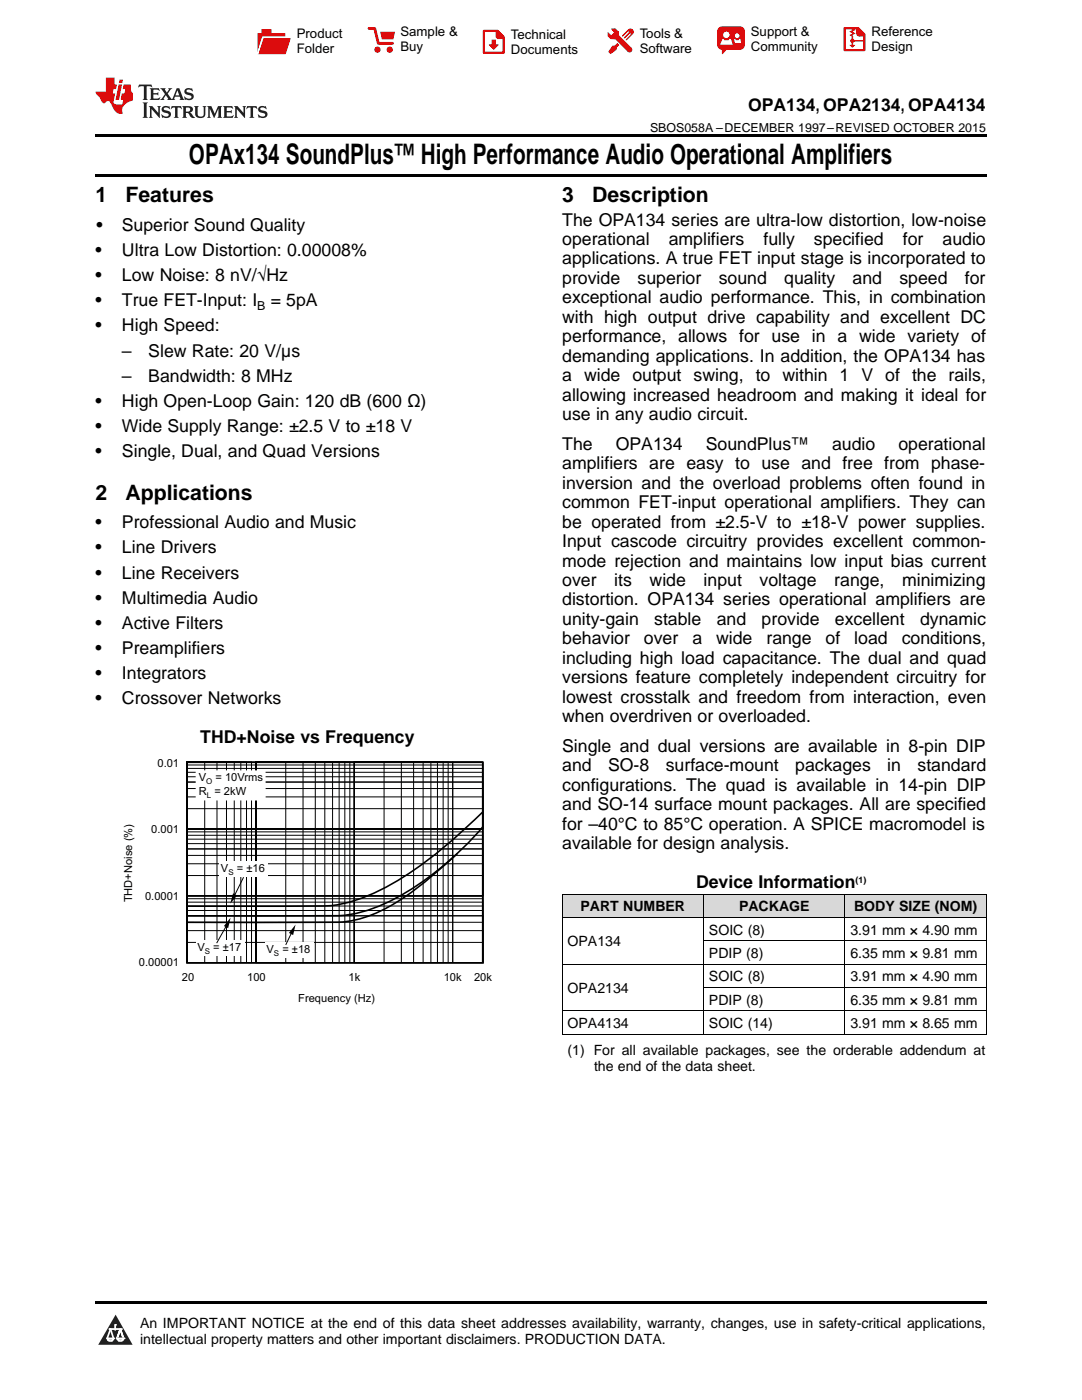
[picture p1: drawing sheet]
<svg xmlns="http://www.w3.org/2000/svg" width="216mm" height="279mm" viewBox="0 0 216 279" stroke-linecap="round" stroke-linejoin="round" font-family="sans-serif">
<defs><g id="words">
<text font-size="5.6" x="37.7" y="32.8">OPAx134 SoundPlus™ High Performance Audio Operational Amplifiers</text>
<g font-size="4.2">
<text x="19" y="40.4">1</text>
<text x="25" y="40.4">Features</text>
<text x="112.2" y="40.4">3</text>
<text x="118.2" y="40.4">Description</text>
<text x="19" y="99.7">2</text>
<text x="25" y="99.7">Applications</text>
</g>
<g font-size="3.5">
<text x="149.3" y="22.2">OPA134, OPA2134, OPA4134</text>
<text x="19.2" y="46.1">•</text>
<text x="24.3" y="46.1">Superior Sound Quality</text>
<text x="112.2" y="45">The OPA134 series are ultra-low distortion, low-noise</text>
<text x="19" y="51.1">•</text>
<text x="24.3" y="51.1">Ultra Low Distortion: 0.00008%</text>
<text x="112.2" y="48.9">operational</text>
<text x="112.2" y="52.8">applications. A true FET input stage is incorporated to</text>
<text x="133.4" y="48.9">amplifiers</text>
<text x="152.3" y="48.9">fully</text>
<text x="162.4" y="48.9">specified</text>
<text x="180.1" y="48.9">for</text>
<text x="188.1" y="48.9">audio</text>
<text x="19" y="56.1">•</text>
<text x="24.3" y="56.1">Low Noise: 8 nV/√Hz</text>
<text x="112.2" y="56.7">provide</text>
<text x="127.2" y="56.7">superior</text>
<text x="143.4" y="56.7">sound</text>
<text x="156.5" y="56.7">quality</text>
<text x="170.1" y="56.7">and</text>
<text x="179.5" y="56.7">speed</text>
<text x="192.5" y="56.7">for</text>
<text x="19" y="61.1">•</text>
<text x="24.3" y="61.1">True FET-Input: I</text>
<text x="54" y="61.1">= 5pA</text>
<text x="112.2" y="60.5">exceptional audio performance. This, in combination</text>
<text x="112.2" y="64.4">with high output drive capability and excellent DC</text>
<text x="19" y="66.1">•</text>
<text x="24.3" y="66.1">High Speed:</text>
<text x="24.3" y="71.2">–</text>
<text x="29.6" y="71.2">Slew Rate: 20 V/µs</text>
<text x="112.2" y="68.3">performance, allows for use in a wide variety of</text>
<text x="24.3" y="76.3">–</text>
<text x="29.6" y="76.3">Bandwidth: 8 MHz</text>
<text x="112.2" y="72.2">demanding applications. In addition, the OPA134 has</text>
<text x="112.2" y="76.1">a wide output swing, to within 1 V of the rails,</text>
<text x="19" y="81.3">•</text>
<text x="24.3" y="81.3">High Open-Loop Gain: 120 dB (600 Ω)</text>
<text x="112.2" y="79.9">allowing increased headroom and making it ideal for</text>
<text x="112.2" y="83.8">use in any audio circuit.</text>
<text x="19" y="86.3">•</text>
<text x="24.3" y="86.3">Wide Supply Range: ±2.5 V to ±18 V</text>
<text x="112.2" y="89.8">The</text>
<text x="122.9" y="89.8">OPA134</text>
<text x="140.8" y="89.8">SoundPlus™</text>
<text x="166" y="89.8">audio</text>
<text x="179.3" y="89.8">operational</text>
<text x="19" y="91.3">•</text>
<text x="24.3" y="91.3">Single, Dual, and Quad Versions</text>
<text x="112.2" y="93.7">amplifiers are easy to use and free from phase-</text>
<text x="112.2" y="97.5">inversion and the overload problems often found in</text>
<text x="112.2" y="101.4">common FET-input operational amplifiers. They can</text>
<text x="19" y="105.4">•</text>
<text x="24.3" y="105.4">Professional Audio and Music</text>
<text x="112.2" y="105.3">be operated from ±2.5-V to ±18-V power supplies.</text>
<text x="19" y="110.5">•</text>
<text x="24.3" y="110.5">Line Drivers</text>
<text x="112.2" y="109.2">Input cascode circuitry provides excellent common-</text>
<text x="112.2" y="113.1">mode rejection and maintains low input bias current</text>
<text x="19" y="115.5">•</text>
<text x="24.3" y="115.5">Line Receivers</text>
<text x="112.2" y="116.9">over</text>
<text x="122.6" y="116.9">its</text>
<text x="129.6" y="116.9">wide</text>
<text x="140.4" y="116.9">input</text>
<text x="151.6" y="116.9">voltage</text>
<text x="166.5" y="116.9">range,</text>
<text x="180" y="116.9">minimizing</text>
<text x="19" y="120.5">•</text>
<text x="19" y="125.5">•</text>
<text x="24.3" y="120.5">Multimedia Audio</text>
<text x="24.3" y="125.5">Active Filters</text>
<text x="112.2" y="120.8">distortion. OPA134 series operational amplifiers are</text>
<text x="112.2" y="124.7">unity-gain</text>
<text x="130.5" y="124.7">stable</text>
<text x="143" y="124.7">and</text>
<text x="152" y="124.7">provide</text>
<text x="166.6" y="124.7">excellent</text>
<text x="183.6" y="124.7">dynamic</text>
<text x="19" y="130.5">•</text>
<text x="24.3" y="130.5">Preamplifiers</text>
<text x="112.2" y="128.6">behavior</text>
<text x="128.5" y="128.6">over</text>
<text x="138.1" y="128.6">a</text>
<text x="142.9" y="128.6">wide</text>
<text x="152.9" y="128.6">range</text>
<text x="164.7" y="128.6">of</text>
<text x="170.5" y="128.6">load</text>
<text x="179.9" y="128.6">conditions,</text>
<text x="19" y="135.5">•</text>
<text x="24.3" y="135.5">Integrators</text>
<text x="112.2" y="132.5">including high load capacitance. The dual and quad</text>
<text x="112.2" y="136.3">versions feature completely independent circuitry for</text>
<text x="19" y="140.5">•</text>
<text x="24.3" y="140.5">Crossover Networks</text>
<text x="112.2" y="140.2">lowest crosstalk and freedom from interaction, even</text>
<text x="40" y="148.3">THD+Noise vs Frequency</text>
<text x="112.2" y="144.1">when overdriven or overloaded.</text>
<text x="112.2" y="150.1">Single and dual versions are available in 8-pin DIP</text>
<text x="112.2" y="154">and</text>
<text x="121.3" y="154">SO-8</text>
<text x="132.9" y="154">surface-mount</text>
<text x="158.7" y="154">packages</text>
<text x="177.1" y="154">in</text>
<text x="183.1" y="154">standard</text>
<text x="112.2" y="157.8">configurations. The quad is available in 14-pin DIP</text>
<text x="112.2" y="161.7">and SO-14 surface mount packages. All are specified</text>
<text x="112.2" y="165.6">for –40°C to 85°C operation. A SPICE macromodel is</text>
<text x="112.2" y="169.5">available for design analysis.</text>
<text x="138.9" y="177.2">Device Information</text>
</g>
<g font-size="2.8">
<text x="115.8" y="181.9">PART NUMBER</text>
<text x="147.5" y="181.9">PACKAGE</text>
<text x="170.4" y="181.9">BODY SIZE (NOM)</text>
<text x="113.2" y="188.8">OPA134</text>
<text x="141.5" y="186.5">SOIC (8)</text>
<text x="141.5" y="191.2">PDIP (8)</text>
<text x="169.7" y="186.5">3.91 mm × 4.90 mm</text>
<text x="169.7" y="191.2">6.35 mm × 9.81 mm</text>
<text x="141.5" y="195.8">SOIC (8)</text>
<text x="169.7" y="195.8">3.91 mm × 4.90 mm</text>
<text x="113.2" y="198.2">OPA2134</text>
<text x="141.5" y="200.5">PDIP (8)</text>
<text x="169.7" y="200.5">6.35 mm × 9.81 mm</text>
<text x="113.2" y="205.1">OPA4134</text>
<text x="141.5" y="205.1">SOIC (14)</text>
<text x="169.7" y="205.1">3.91 mm × 8.65 mm</text>
<text x="113.2" y="210.6">(1) For all available packages, see the orderable addendum at</text>
<text x="118.5" y="213.8">the end of the data sheet.</text>
<text x="27.9" y="265">An IMPORTANT NOTICE at the end of this data sheet addresses availability, warranty, changes, use in safety-critical applications,</text>
<text x="27.9" y="268.2">intellectual property matters and other important disclaimers. PRODUCTION DATA.</text>
</g>
<g font-size="2.6">
<text x="59.2" y="7.6">Product</text>
<text x="59.2" y="10.6">Folder</text>
<text x="79.9" y="7.3">Sample &amp;</text>
<text x="79.9" y="10.2">Buy</text>
<text x="102" y="7.8">Technical</text>
<text x="102" y="10.8">Documents</text>
<text x="127.6" y="7.6">Tools &amp;</text>
<text x="127.6" y="10.6">Software</text>
<text x="149.8" y="7.2">Support &amp;</text>
<text x="149.8" y="10.2">Community</text>
<text x="173.9" y="7.3">Reference</text>
<text x="173.9" y="10.2">Design</text>
</g>
<g font-size="2.5">
<text x="129.7" y="26.3">SBOS058A –DECEMBER 1997–REVISED OCTOBER 2015</text>
<text x="51.3" y="61.8">B</text>
</g>
<g font-size="2.2">
<text x="31.4" y="153.1">0.01</text>
<text x="39.7" y="155.9">V</text>
<text x="43" y="155.9">= 10Vrms</text>
<text x="39.7" y="158.7">R</text>
<text x="42.8" y="158.7">= 2kW</text>
<text x="30.2" y="166.3">0.001</text>
<text x="29" y="179.6">0.0001</text>
<text x="44.1" y="174">V</text>
<text x="47.3" y="174">= ±16</text>
<text x="26.3" y="180.1" transform="rotate(-90 26.3 180.1)">THD+Noise (%)</text>
<text x="39.4" y="189.8">V</text>
<text x="42.6" y="189.8">= ±17</text>
<text x="53.2" y="190.2">V</text>
<text x="56.3" y="190.2">= ±18</text>
<text x="27.7" y="192.9">0.00001</text>
<text x="36.3" y="195.8">20</text>
<text x="49.3" y="195.8">100</text>
<text x="69.5" y="195.8">1k</text>
<text x="88.6" y="195.8">10k</text>
<text x="94.6" y="195.8">20k</text>
<text x="59.5" y="200">Frequency (Hz)</text>
</g>
<text font-size="1.8" x="170.7" y="176.2">(1)</text>
<g font-size="1.6">
<text x="41.2" y="156.5">O</text>
<text x="41.3" y="159.3">L</text>
<text x="45.6" y="174.7">S</text>
<text x="40.9" y="190.5">S</text>
<text x="54.7" y="190.8">S</text>
</g>
</g></defs>
<g fill="#d8d8d8">
<path d="M112.2 178.5h28.2v4.6h-28.2z"/>
<path d="M140.4 178.5h28.2v4.6h-28.2z"/>
<path d="M168.6 178.5h28.2v4.6h-28.2z"/>
</g>
<path d="M23.1 262.4l3.4 6h-6.9z" fill="#231f20"/>
<path d="M21.4 267.1h1.2l-.3 .5h-.3a.55 .55 0 0 1-.6-.5z" fill-rule="evenodd" fill="#fff"/>
<path d="M21.4 267.1h1.2l-.3 .5h-.3a.55 .55 0 0 1-.6-.5z" fill="none" stroke="#231f20" stroke-width=".34"/>
<path d="M21.4 267.1l1.2 .1-.3 .4h-.5z" fill="none" stroke="#fff" stroke-width=".34"/>
<path d="M23 265.3h.1" fill="none" stroke="#fff" stroke-width=".34"/>
<path d="M23 264.4v.9z" fill="#fff"/>
<path d="M23 264.4v.9z" fill="none" stroke="#fff" stroke-width=".34"/>
<circle cx="23" cy="264.4" r=".17" fill="#fff"/>
<path d="M21.9 265.2h.1" fill="none" stroke="#fff" stroke-width=".34"/>
<path d="M21.9 265.2h2.3z" fill="#fff"/>
<path d="M21.9 265.2h2.3z" fill="none" stroke="#fff" stroke-width=".34"/>
<circle cx="24.2" cy="265.2" r=".17" fill="#fff"/>
<path d="M23.3 267.1h.1" fill="none" stroke="#fff" stroke-width=".34"/>
<path d="M24 265.2l-.7 1.9z" fill="#fff"/>
<path d="M24 265.2l-.7 1.9z" fill="none" stroke="#fff" stroke-width=".34"/>
<path d="M24 265.2l.7 1.9z" fill="#fff"/>
<path d="M24 265.2l.7 1.9z" fill="none" stroke="#fff" stroke-width=".34"/>
<path d="M24.6 267.1h.1" fill="none" stroke="#fff" stroke-width=".34"/>
<circle cx="21.4" cy="267.1" r=".17" fill="#fff"/>
<path d="M22.1 265.2l-.7 1.9z" fill="#fff"/>
<path d="M22.1 265.2l-.7 1.9z" fill="none" stroke="#fff" stroke-width=".34"/>
<path d="M22.1 265.2l.5 1.9z" fill="#fff"/>
<path d="M22.1 265.2l.5 1.9z" fill="none" stroke="#fff" stroke-width=".34"/>
<circle cx="22.6" cy="267.1" r=".17" fill="#fff"/>
<path d="M23.4 267.1h1.3a.65 .65 0 0 1-.7 .5 .65 .65 0 0 1-.6-.5z" fill-rule="evenodd" fill="#fff"/>
<path d="M23.4 267.1h1.3a.65 .65 0 0 1-.7 .5 .65 .65 0 0 1-.6-.5z" fill="none" stroke="#231f20" stroke-width=".34"/>
<path d="M23.4 267.1h1.3l-.4 .5h-.6z" fill="none" stroke="#fff" stroke-width=".34"/>
<path d="M23.3 267.1h.1" fill="none" stroke="#fff" stroke-width=".34"/>
<circle cx="24.7" cy="267.1" r=".17" fill="#fff"/>
<path d="M19 259.7h177.8v.5h-177.8z" fill="#000"/>
<g fill="none" stroke="#000" stroke-width=".2">
<path d="M37.3 152.1h59v13.3h-59zM37.3 152.7h59v12.7h-59zM37.3 153.4h59v12h-59zM37.3 154.1h59v11.3h-59zM37.3 155h59v10.4h-59zM37.3 156.1h59v9.3h-59zM37.3 157.4h59v8h-59zM37.3 159h59v6.4h-59zM37.3 152.1h12.9v40h-12.9zM37.3 152.1h11.9v40h-11.9zM37.3 152.1h10.8v40h-10.8zM37.3 152.1h9.4v40h-9.4z"/>
<path d="M37.3 152.1h7.9v40h-7.9zM37.3 152.1h6v40h-6zM37.3 152.1h3.5v40h-3.5zM51.1 152.1h19.6v40h-19.6zM51.1 152.1h18.7v40h-18.7zM51.1 152.1h17.7v40h-17.7zM51.1 152.1h16.6v40h-16.6zM51.1 152.1h15.3v40h-15.3zM51.1 152.1h13.7v40h-13.7zM51.1 152.1h11.8v40h-11.8zM51.1 152.1h9.4v40h-9.4zM51.1 152.1h5.9v40h-5.9z"/>
<path d="M70.7 152.1h19.6v40h-19.6zM70.7 152.1h18.7v40h-18.7zM70.7 152.1h17.7v40h-17.7zM70.7 152.1h16.6v40h-16.6zM70.7 152.1h15.3v40h-15.3zM70.7 152.1h13.7v40h-13.7zM70.7 152.1h11.8v40h-11.8zM70.7 152.1h9.4v40h-9.4zM70.7 152.1h5.9v40h-5.9zM90.4 152.1h5.9v40h-5.9zM37.3 161.4h59v4h-59zM37.3 165.4h59v13.3h-59z"/>
<path d="M37.3 166h59v12.7h-59zM37.3 166.7h59v12h-59zM37.3 167.5h59v11.2h-59zM37.3 168.4h59v10.3h-59zM37.3 169.4h59v9.3h-59zM37.3 170.7h59v8h-59zM37.3 172.4h59v6.3h-59zM37.3 174.7h59v4h-59zM37.3 178.7h59v13.4h-59zM37.3 179.4h59v12.7h-59zM37.3 180h59v12.1h-59zM37.3 180.8h59v11.3h-59z"/>
<path d="M37.3 181.7h59v10.4h-59zM37.3 182.8h59v9.3h-59zM37.3 184.1h59v8h-59zM37.3 185.7h59v6.4h-59zM37.3 188.1h59v4h-59zM112.2 192.4v14M140.4 192.4v14M168.6 197.1v9.3M196.8 197.1v9.3M112.2 206.4h84.6M112.2 201.7h84.6"/>
</g>
<path d="M37.3 152.1h59.1v40.1h-59.1z" fill="none" stroke="#000" stroke-width=".32"/>
<path d="M39 153.7l14 .1v6l-13.9-.1z" fill="#fff"/>
<path d="M91.3 170.3a74.8 74.8 0 0 1-14.4 11 22.4 22.4 0 0 1-12.4 2.8h-27.2M96.3 162.1l-.6 .6a92.6 92.6 0 0 1-17.4 13.6 28.3 28.3 0 0 1-15.3 4.5h-25.7M96.3 165.1a61.9 61.9 0 0 1-19.1 15 24.9 24.9 0 0 1-12.7 2.7h-27.2" fill="none" stroke="#000" stroke-width=".32"/>
<path d="M43.8 171.9h9.7v3h-9.7z" fill="#fff"/>
<path d="M48.6 175.1l-2.1 4.1" fill="none" stroke="#000" stroke-width=".2"/>
<path d="M46.5 178.3l.8 .4-1.4 1.6z" fill="#000"/>
<path d="M39.1 187.7h9.7v3h-9.7z" fill="#fff"/>
<path d="M45.5 184.3l-2.3 3.9" fill="none" stroke="#000" stroke-width=".2"/>
<path d="M46 183.1l-.5 2.1-.8-.4z" fill="#000"/>
<path d="M52.9 188.1h9.7v3h-9.7z" fill="#fff"/>
<path d="M112.2 178.4h84.6M112.2 178.5v13.9M140.4 178.5v13.9M168.6 178.5v18.6M196.8 178.5v18.6M58.4 185.7l-1.4 2.9M112.2 192.4h84.6M112.2 183.1h84.6M140.4 197h56.4M140.4 187.7h56.4" fill="none" stroke="#000" stroke-width=".2"/>
<path d="M19 34.8h177.8v.5h-177.8zM19 26.8h177.8v.6h-177.8zM59 184.5l-.5 2.1-.8-.4z" fill="#000"/>
<path d="M27.7 16.9l-.1 .6 .6-.3h.5v.2v2.2l-.2 .4h1l-.2-.4v-2.2v-.2h.5l.6 .3-.2-.6zM29.9 17.6l.2 .4v1.6l-.2 .4h1.9l.1-.6a1.09 1.09 0 0 1-1.3 .1v-.6h.6l.4 .2v-.7l-.2 .2h-.8v-.6l.2-.1a1.01 1.01 0 0 1 1 .3l-.1-.6zM32 17.6l.9 1.2-1 1.2h.9l-.2-.3 .5-.7 .5 .7-.3 .3h1.7l-.2-.3 .1-.4h1l.1 .4-.2 .3h1l-.3-.4-.7-2h-.5l-1 2.2-.8-1.1 .9-1.1h-.9l.2 .2-.4 .7-.4-.7 .2-.2zM35.4 18l.4 1h-.8zM37 17.7a.66 .66 0 0 0-.2 .8 .66 .66 0 0 0 .6 .4l.7 .2 .1 .2a.8 .8 0 0 1-.7 .4 .8 .8 0 0 1-.7-.5l.1 .8 .2-.2a.94 .94 0 0 0 1.1 .1 .94 .94 0 0 0 .4-.9 1.48 1.48 0 0 0-1.3-.6v-.4a1.1 1.1 0 0 1 1.2 .2l-.2-.6-.2 .1-.5-.1zM28.5 20.4l.2 .4v2.3l-.2 .4h1l-.2-.4v-2.3l.2-.4zM29.7 21.2l.2 .4v1.5l-.2 .4h.8l-.3-.4 .1-1.3 1.6 1.8v-2l.2-.4h-.7l.2 .2v1.1l-1.2-1.3zM32.5 21.3a.66 .66 0 0 0-.2 .8 .66 .66 0 0 0 .6 .4l.6 .2 .2 .2a.8 .8 0 0 1-.8 .4 .8 .8 0 0 1-.7-.5l.2 .7 .2-.1a.94 .94 0 0 0 1 .1 .94 .94 0 0 0 .5-1 1.47 1.47 0 0 0-1.3-.6l-.1-.3a1.1 1.1 0 0 1 1.3 .2l-.2-.6-.2 .1-.5-.2zM34.3 21.2l-.2 .6a.64 .64 0 0 1 .8-.3v1.6l-.2 .4h1l-.3-.4 .1-1.6a.66 .66 0 0 1 .8 .3l-.2-.6zM36.3 21.2l.3 .4v1.5l-.3 .4h1l-.2-.2v-.7h.5l.1 .1a.8 .8 0 0 0 1.2 .7l-1-1a.62 .62 0 0 0 .6-.5 .62 .62 0 0 0-.6-.7zM37.1 21.5h.1a.48 .48 0 0 1 .6 0 .48 .48 0 0 1 .1 .6l-.2 .1-.6 .1zM38.7 21.2l.2 .2a2.29 2.29 0 0 0 .4 2 1.05 1.05 0 0 0 1.7-.7v-1.3l.2-.2h-.8l.2 .4v1.1a.61 .61 0 0 1-.6 .6 .61 .61 0 0 1-.6-.6v-1.1l.3-.4zM41.3 21.2l.3 .4v1.5l-.3 .4h.8l-.2-.4v-1.4l.8 1.9 .9-1.9v1.4l-.2 .4h.9l-.2-.4v-1.5l.2-.4h-.8l-.7 1.5-.6-1.5zM44.5 21.2l.2 .4v1.5l-.2 .4h1.9l.2-.6a1.1 1.1 0 0 1-1.4 .2v-.7h.6l.4 .2v-.6l-.2 .1-.8 .1v-.6l.2-.1a1.02 1.02 0 0 1 1.1 .2l-.2-.5zM46.7 21.2l.2 .4v1.5l-.2 .4h.8l-.3-.4 .1-1.3 1.6 1.8v-2l.2-.4h-.7l.2 .2v1.1l-1.2-1.3zM49.3 21.2l-.1 .6a.64 .64 0 0 1 .8-.3v1.6l-.3 .4h1l-.2-.4v-1.6a.66 .66 0 0 1 .8 .3l-.1-.6zM51.7 21.3a.66 .66 0 0 0-.2 .7 .66 .66 0 0 0 .7 .5l.6 .2 .1 .2a.8 .8 0 0 1-.7 .4 .8 .8 0 0 1-.7-.5l.1 .7 .2-.1a.94 .94 0 0 0 1.1 .1 .94 .94 0 0 0 .4-1 1.48 1.48 0 0 0-1.2-.6l-.1-.3a1.1 1.1 0 0 1 1.2 .2l-.2-.6-.1 .1-.6-.2z" fill="#231f20"/>
<path d="M21.1 15.5v2.8h-2v.4l.9 .9a.96 .96 0 0 0 1 1 .59 .59 0 0 1 .5-.4 .59 .59 0 0 1 .5 .3l.4 .8a1.61 1.61 0 0 0 2.1 1.3 1.63 1.63 0 0 1 1.1-2.2l.9-.3v-1.5a1.6 1.6 0 0 1-.4-1.7h-1.4l-.2 .9h.5l-.2 .8h-.5l-.2 1v.3h.5l-.2 .9h-.7a.74 .74 0 0 1-1-.6l.3-1.6h-.5l.2-.8h.5l.1-.9h-.4v-1.4zM23.7 16.9l-.7 3h.8l.6-3zM23.8 15.9l-.1 .7h.7l.2-.7z" fill="#ee1d23"/>
<g fill="#d60000">
<path d="M52.2 5.8h2v.8h2.7v4.2h-5.5v-4.2h.8z" fill-rule="evenodd"/>
<path d="M52.5 7.5h5.6l-1.1 3.3h-5.6z" fill-rule="evenodd"/>
</g>
<path d="M52.4 7.4h5.7v.1h-5.6l-1.1 3.3z" fill-rule="evenodd" fill="#fff"/>
<path d="M52.4 7.4h5.7v.1h-5.6l-1.1 3.3z" fill="none" stroke="#fff" stroke-width=".2"/>
<path d="M73.6 5.7h1.2l.7 2.9h2.8" fill="none" stroke="#d60000" stroke-width=".55"/>
<g fill="#d60000">
<path d="M75.9 6.3h2.9l-.3 1.6h-2.3z" fill-rule="evenodd"/>
<circle cx="75.3" cy="9.9" r=".62"/>
<circle cx="77.8" cy="9.9" r=".62"/>
</g>
<path d="M96.6 6.2h2.7l1.2 1.2v3.1h-3.9z" fill="none" stroke="#d60000" stroke-width=".44"/>
<g fill="#d60000">
<path d="M98.1 7.9h.8v1h.6l-1 1.1-.9-1v-.1h.5z" fill-rule="evenodd"/>
<path d="M98.9 6.2h.4l1.2 1.2v.4h-1.2l-.4-.4z" fill-rule="evenodd"/>
<path d="M122 5.7h.8l.6 .6 .1 .7 2.5 2.5-.7 .8-2.4-2.3-1.1-.2-.6-.6v-.8l.8 .6 .4-.4v-.2l-.4-.5z" fill-rule="evenodd"/>
<path d="M122.2 9.1h.5l.5-.5 .4 .4-.5 .5-.1 .4-1.2 .9-.4-.5z" fill-rule="evenodd"/>
<path d="M125.3 5.9a.67 .67 0 0 1 1 0 .67 .67 0 0 1 0 .9z" fill-rule="evenodd"/>
<path d="M125.3 5.9l1 .9-1.2 1.2h-.2v-.2l.9-.9 .1-.2h-.2l-1 1h-.2v-.2l1-1v-.2h-.2l-1 1h-.2v-.2z" fill-rule="evenodd"/>
<circle cx="125.6" cy="9.9" r=".54"/>
</g>
<path d="M123.4 6.3l-.1 .7" fill="none" stroke="#d60000" stroke-width=".2"/>
<g fill="#d60000">
<path d="M143.4 5.5l.7-.2h3.6a.95 .95 0 0 1 .9 .9v2.8a.95 .95 0 0 1-.9 .9h-3.6a.95 .95 0 0 1-1-.9v-2.8z" fill-rule="evenodd"/>
<path d="M144 9.9h1l-.8 .9h-.2z" fill-rule="evenodd"/>
</g>
<g fill="#fff">
<path d="M146.6 8.6h1.3z"/>
<path d="M144.1 7.8h.3l.1 .2h.8l.2-.2h.3l.4 1.1h-2.5z" fill-rule="evenodd"/>
<path d="M146.5 7.8h.2l.2 .2h.5l.1-.2h.2l.2 .8h-1.3z" fill-rule="evenodd"/>
<circle cx="144.9" cy="6.9" r=".65"/>
<circle cx="147.1" cy="7.1" r=".48"/>
</g>
<path d="M168.5 5.6h2.7l1.3 1.3v3.1h-4z" fill="none" stroke="#d60000" stroke-width=".44"/>
<path d="M170.1 7.3v1.8M170.1 8.1h2.3" fill="none" stroke="#d60000" stroke-width=".3"/>
<g fill="#d60000">
<path d="M170.9 5.6h.3l1.3 1.3v.4h-1.1l-.5-.6z" fill-rule="evenodd"/>
<circle cx="170.1" cy="8.1" r=".42"/>
<circle cx="171.4" cy="6.7" r=".55"/>
</g>
<g fill="#d60000">
<path d="M169.5 9h1.2l-.6 .5z"/>
<path d="M169.8 5.8h.6l.3 .2-.6 .3 .6 .4-.7 .3 .2 .3h-.2l-.5-.3 .6-.3-.6-.4 .6-.3z"/>
</g>
<use href="#words"/>
</svg>
